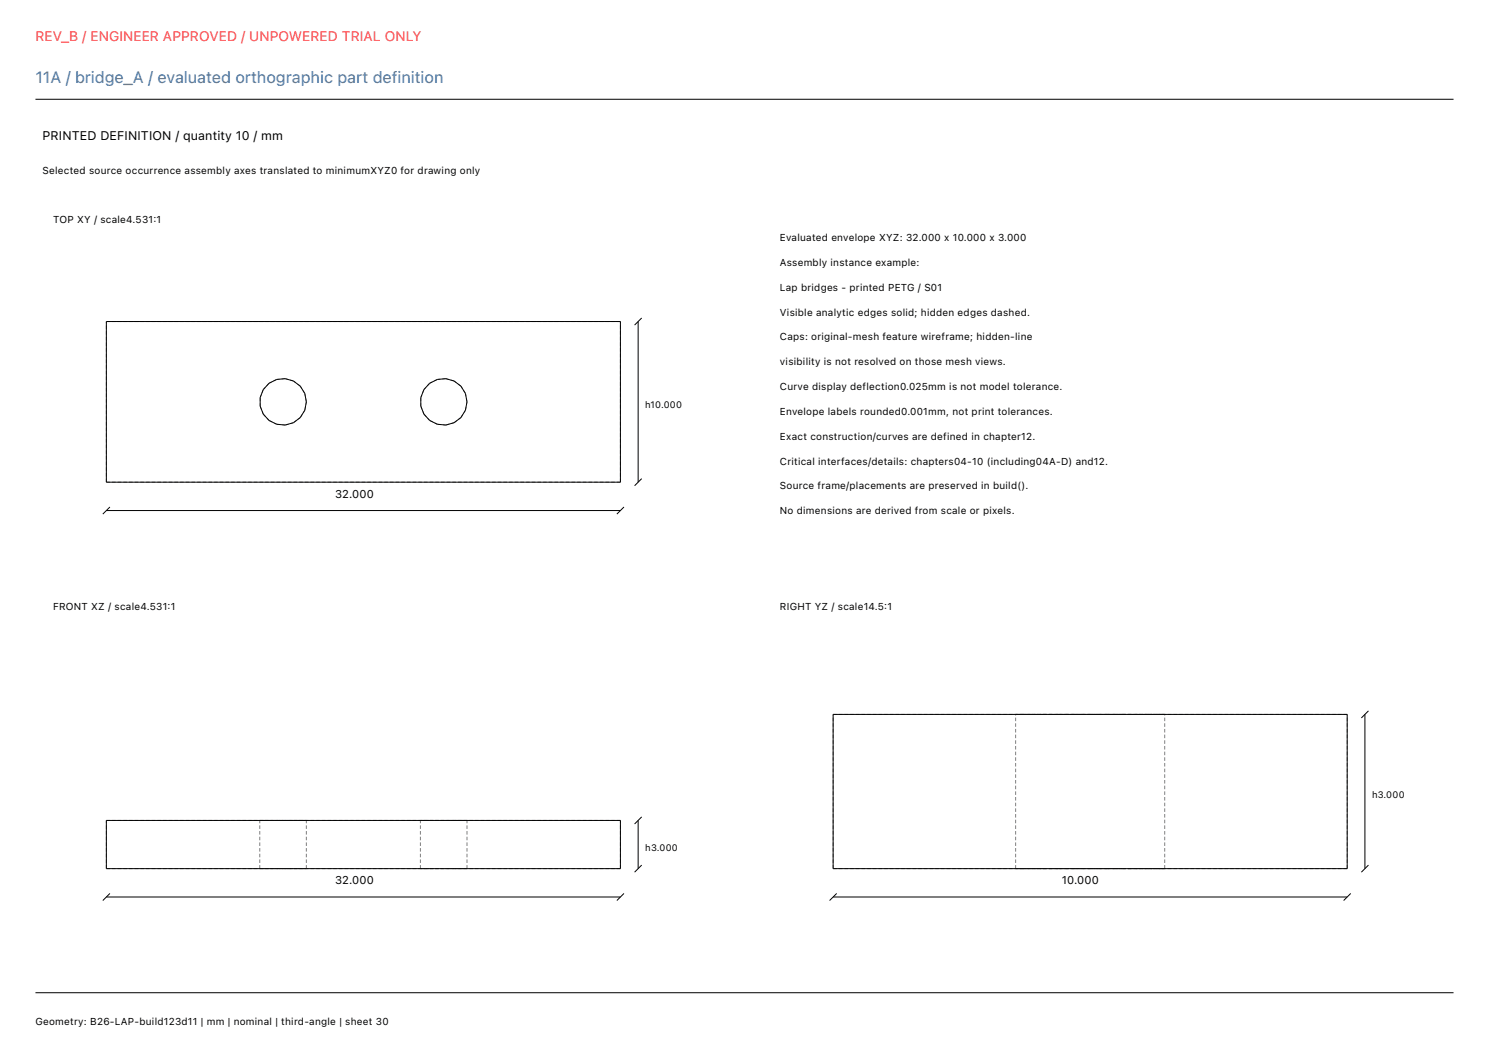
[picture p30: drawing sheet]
<svg xmlns="http://www.w3.org/2000/svg" width="420mm" height="297mm" viewBox="0 0 420 297" stroke-linecap="round" stroke-linejoin="round" font-family="sans-serif">
<defs><g id="words">
<text font-size="4.6" fill="#416e9e" x="10" y="23.4">11A / bridge_A / evaluated orthographic part definition</text>
<text font-size="3.9" fill="#ff383c" x="10" y="11.7">REV_B / ENGINEER APPROVED / UNPOWERED TRIAL ONLY</text>
<text font-size="3.5" x="12" y="39.4">PRINTED DEFINITION / quantity 10 / mm</text>
<g font-size="3.2">
<text x="94.5" y="140.4">32.000</text>
<text x="94.5" y="249.4">32.000</text>
<text x="299.5" y="249.4">10.000</text>
</g>
<g font-size="2.8">
<text x="12" y="49">Selected source occurrence assembly axes translated to minimumXYZ0 for drawing only</text>
<text x="15" y="63">TOP XY / scale4.531:1</text>
<text x="220" y="68">Evaluated envelope XYZ: 32.000 x 10.000 x 3.000</text>
<text x="220" y="75">Assembly instance example:</text>
<text x="220" y="82">Lap bridges - printed PETG / S01</text>
<text x="220" y="89">Visible analytic edges solid; hidden edges dashed.</text>
<text x="220" y="96">Caps: original-mesh feature wireframe; hidden-line</text>
<text x="220" y="103">visibility is not resolved on those mesh views.</text>
<text x="220" y="110">Curve display deflection0.025mm is not model tolerance.</text>
<text x="220" y="117">Envelope labels rounded0.001mm, not print tolerances.</text>
<text x="220" y="124">Exact construction/curves are defined in chapter12.</text>
<text x="220" y="131">Critical interfaces/details: chapters04-10 (including04A-D) and12.</text>
<text x="220" y="138">Source frame/placements are preserved in build().</text>
<text x="220" y="145">No dimensions are derived from scale or pixels.</text>
<text x="15" y="172">FRONT XZ / scale4.531:1</text>
<text x="220" y="172">RIGHT YZ / scale14.5:1</text>
<text x="10" y="289">Geometry: B26-LAP-build123d11 | mm | nominal | third-angle | sheet 30</text>
</g>
<g font-size="2.6">
<text x="182" y="115.2">h10.000</text>
<text x="387" y="225.1">h3.000</text>
<text x="182" y="240.1">h3.000</text>
</g>
</g></defs>
<g fill="none" stroke="#000" stroke-width=".28">
<path d="M10 28h400M30 90.7h145v45.3h-145zM180 90.7v45.3M181 89.7l-2 2M181 135l-2 2M30 144h145M31 143l-2 2M176 143l-2 2M235 201.5h145v43.5h-145zM385 201.5v43.5M386 200.5l-2 2M30 231.4h145v13.6h-145z"/>
<path d="M180 231.4v13.6M181 230.4l-2 2M30 253h145M31 252l-2 2M176 252l-2 2M181 244l-2 2M235 253h145M236 252l-2 2M381 252l-2 2M386 244l-2 2M10 280h400"/>
<circle cx="79.8" cy="113.3" r="6.6"/>
<circle cx="125.2" cy="113.3" r="6.6"/>
</g>
<g fill="none" stroke="#7f7f7f" stroke-width=".28" stroke-dasharray="1 .6" stroke-linecap="butt">
<path d="M30 90.7h145M73.4 112.1v2.5M73.4 114.6l.9 2.2M74.3 109.9l-.9 2.2M74.3 116.8l1.6 1.8M75.9 108.1l-1.6 1.8M75.9 118.6l2.1 1.1M78 107l-2.1 1.1M78 119.7l2.4 .2M80.4 106.8l-2.4 .2M80.4 119.9l2.4-.7M82.8 107.5l-2.4-.7"/>
<path d="M82.8 119.2l1.9-1.4M84.7 108.9l-1.9-1.4M84.7 117.8l1.3-2.1M86 111l-1.3-2.1M86 115.7l.4-2.4M86.4 113.3l-.4-2.3M118.7 112.1v2.5M118.7 114.6l.9 2.2M119.6 109.9l-.9 2.2M119.6 116.8l1.6 1.8M121.2 108.1l-1.6 1.8M121.2 118.6l2.2 1.1"/>
<path d="M123.4 107l-2.2 1.1M123.4 119.7l2.4 .2M125.8 106.8l-2.4 .2M125.8 119.9l2.3-.7M128.1 107.5l-2.3-.7M128.1 119.2l1.9-1.4M130 108.9l-1.9-1.4M130 117.8l1.3-2.1M131.3 111l-1.3-2.1M131.3 115.7l.4-2.4M131.7 113.3l-.4-2.3M30 136v-45.3"/>
<path d="M30 136h145M175 136v-45.3M235 201.5h145M286.5 201.5h.1M286.6 201.5h.4M287 201.5h-.5M287 201.5h.7M287.7 201.5h.9M288.6 201.5h-1.6M288.6 201.5h1.1M289.7 201.5h1.4M291.1 201.5h-2.5"/>
<path d="M291.1 201.5h1.5M292.6 201.5h1.8M294.4 201.5h-3.3M294.4 201.5h1.9M296.3 201.5h2.1M298.4 201.5h-4M298.4 201.5h2.2M300.6 201.5h2.2M302.8 201.5h-4.4M302.8 201.5h2.3M305.1 201.5h2.4M307.5 201.5h2.4"/>
<path d="M307.5 201.5h-4.7M309.9 201.5h2.3M312.2 201.5h2.2M312.2 201.5h-4.7M314.4 201.5h2.2M316.6 201.5h2.1M316.6 201.5h-4.4M318.7 201.5h1.9M320.6 201.5h1.8M320.6 201.5h-4M322.4 201.5h1.5M323.9 201.5h1.4"/>
<path d="M323.9 201.5h-3.3M325.3 201.5h1.1M326.4 201.5h.9M326.4 201.5h-2.5M327.3 201.5h.7M328 201.5h.4M328 201.5h-1.6M328.4 201.5h.1M328.5 201.5h-.5M30 231.4h145M73.4 231.4h-.1M73.9 231.4h-.5"/>
<path d="M74.7 231.4h-.8M75.7 231.4h-1M77 231.4h-1.3M78.4 231.4h-1.4M79.8 231.4h-1.4M81.3 231.4h-1.5M82.7 231.4h-1.4M83.9 231.4h-1.2M85 231.4h-1.1M85.8 231.4h-.8M86.2 231.4h-.4M86.4 231.4h-.2"/>
<path d="M118.8 231.4h-.2M119.2 231.4h-.4M120 231.4h-.8M121.1 231.4h-1.1M122.3 231.4h-1.2M123.7 231.4h-1.4M125.2 231.4h-1.5M126.6 231.4h-1.4M128 231.4h-1.4M129.3 231.4h-1.3M130.3 231.4h-1M131.1 231.4h-.8"/>
<path d="M131.6 231.4h-.5M131.7 231.4h-.1M30 245v-13.6M30 245h145M73.3 245v-13.6M73.4 245h-.1M73.9 245h-.5M74.7 245h-.8M75.7 245h-1M77 245h-1.3M78.4 245h-1.4M79.8 245h-1.4"/>
<path d="M81.3 245h-1.5M82.7 245h-1.4M83.9 245h-1.2M85 245h-1.1M85.8 245h-.8M86.2 245h-.4M86.4 245h-.2M86.4 245v-13.6M118.6 245v-13.6M118.8 245h-.2M119.2 245h-.4M120 245h-.8"/>
<path d="M121.1 245h-1.1M122.3 245h-1.2M123.7 245h-1.4M125.2 245h-1.5M126.6 245h-1.4M128 245h-1.4M129.3 245h-1.3M130.3 245h-1M131.1 245h-.8M131.6 245h-.5M131.7 245h-.1M131.7 245v-13.6"/>
<path d="M175 245v-13.6M235 245v-43.5M235 245h145M286.5 245h.1M286.5 245v-43.5M286.6 245h.4M287 245h-.5M287 245h.7M287.7 245h.9M288.6 245h-1.6M288.6 245h1.1M289.7 245h1.4"/>
<path d="M291.1 245h-2.5M291.1 245h1.5M292.6 245h1.8M294.4 245h-3.3M294.4 245h1.9M296.3 245h2.1M298.4 245h-4M298.4 245h2.2M300.6 245h2.2M302.8 245h-4.4M302.8 245h2.3M305.1 245h2.4"/>
<path d="M307.5 245h2.4M307.5 245h-4.7M309.9 245h2.3M312.2 245h2.2M312.2 245h-4.7M314.4 245h2.2M316.6 245h2.1M316.6 245h-4.4M318.7 245h1.9M320.6 245h1.8M320.6 245h-4M322.4 245h1.5"/>
<path d="M323.9 245h1.4M323.9 245h-3.3M325.3 245h1.1M326.4 245h.9M326.4 245h-2.5M327.3 245h.7M328 245h.4M328 245h-1.6M328.4 245h.1M328.5 245h-.5M328.5 245v-43.5M380 245v-43.5"/>
</g>
<use href="#words"/>
</svg>
